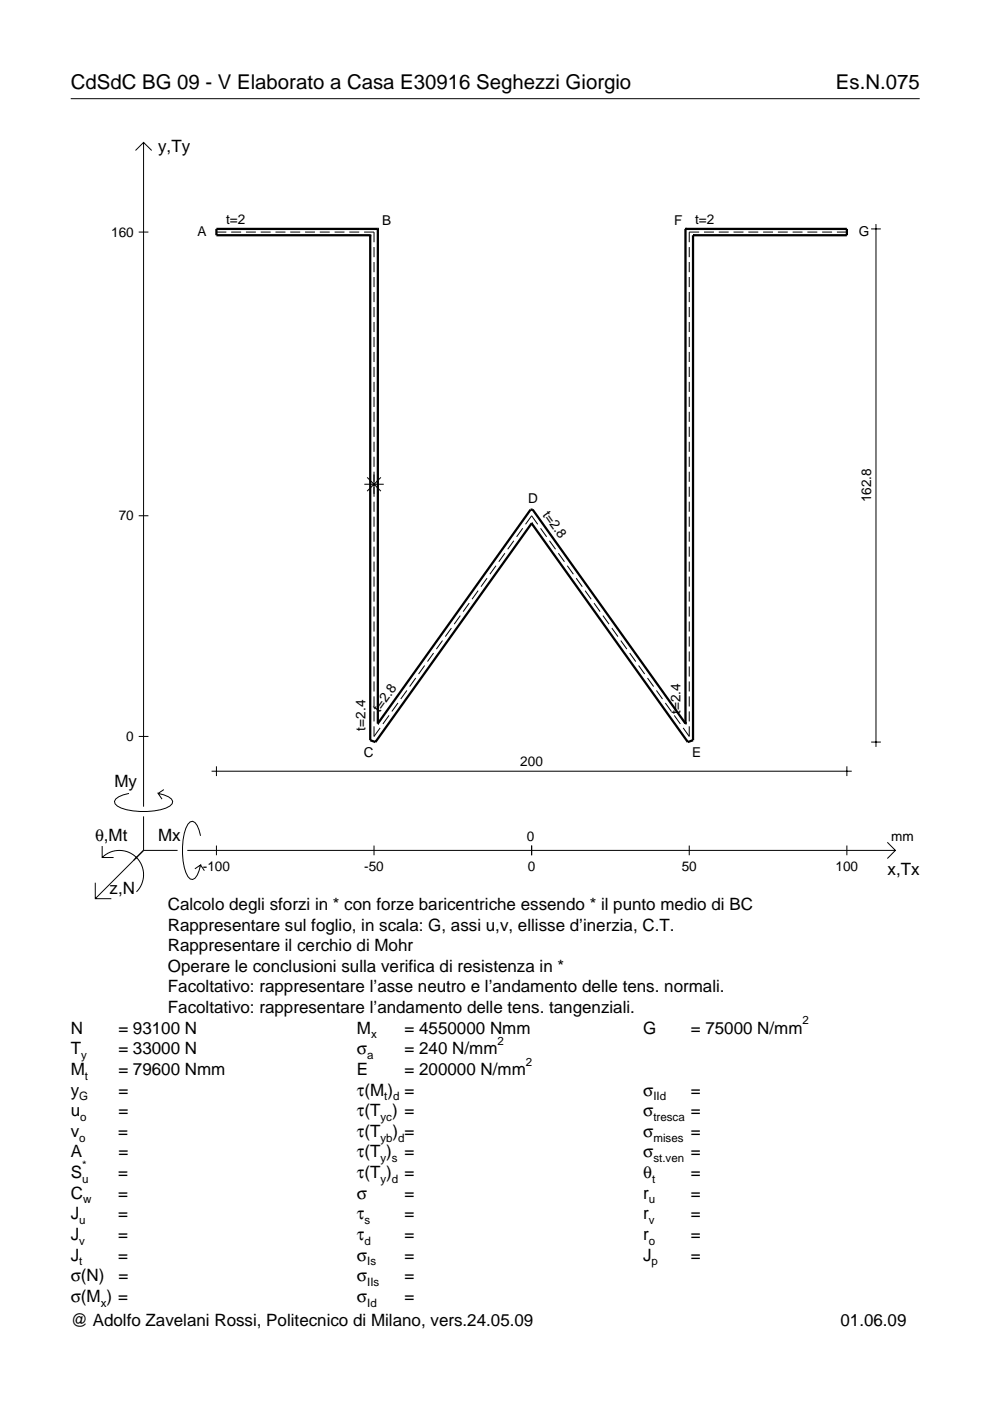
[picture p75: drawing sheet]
<svg xmlns="http://www.w3.org/2000/svg" width="210mm" height="297mm" viewBox="0 0 210 297" stroke-linecap="round" stroke-linejoin="round" font-family="sans-serif">
<defs><g id="words">
<g font-size="4.3">
<text x="15" y="18.9">CdSdC BG 09 - V Elaborato a Casa E30916 Seghezzi Giorgio</text>
<text x="177.2" y="18.9">Es.N.075</text>
</g>
<g font-size="3.6">
<text x="33.5" y="32.3">y,Ty</text>
<text x="24.3" y="166.9">My</text>
<text x="20.1" y="178.2">θ,Mt</text>
<text x="33.5" y="178.2">Mx</text>
<text x="188.2" y="185.5">x,Tx</text>
<text x="23.2" y="189.6">z,N</text>
<text x="35.6" y="192.9">Calcolo degli sforzi in * con forze baricentriche essendo * il punto medio di BC</text>
<text x="35.6" y="197.3">Rappresentare sul foglio, in scala: G, assi u,v, ellisse d’inerzia, C.T.</text>
<text x="35.6" y="201.7">Rappresentare il cerchio di Mohr</text>
<text x="35.6" y="206">Operare le conclusioni sulla verifica di resistenza in *</text>
<text x="35.6" y="210.4">Facoltativo: rappresentare l’asse neutro e l’andamento delle tens. normali.</text>
<text x="35.6" y="214.8">Facoltativo: rappresentare l’andamento delle tens. tangenziali.</text>
<text x="15" y="219.2">N</text>
<text x="25.1" y="219.2">= 93100 N</text>
<text x="75.7" y="219.2">M</text>
<text x="85.8" y="219.2">= 4550000 Nmm</text>
<text x="136.4" y="219.2">G</text>
<text x="146.5" y="219.2">= 75000 N/mm</text>
<text x="15" y="223.5">T</text>
<text x="15" y="227.9">M</text>
<text x="25.1" y="223.5">= 33000 N</text>
<text x="25.1" y="227.9">= 79600 Nmm</text>
<text x="75.7" y="223.5">σ</text>
<text x="75.7" y="227.9">E</text>
<text x="85.8" y="223.5">= 240 N/mm</text>
<text x="85.8" y="227.9">= 200000 N/mm</text>
<text x="15" y="232.3">y</text>
<text x="25.1" y="232.3">=</text>
<text x="75.7" y="232.3">τ(M ) =</text>
<text x="136.4" y="232.3">σ</text>
<text x="146.5" y="232.3">=</text>
<text x="15" y="236.7">u</text>
<text x="25.1" y="236.7">=</text>
<text x="75.7" y="236.7">τ(T ) =</text>
<text x="136.4" y="236.7">σ</text>
<text x="146.5" y="236.7">=</text>
<text x="15" y="245.4">A</text>
<text x="15" y="241">v</text>
<text x="25.1" y="241">=</text>
<text x="25.1" y="245.4">=</text>
<text x="75.7" y="245.4">τ(T )</text>
<text x="75.7" y="241">τ(T</text>
<text x="83.3" y="241">) =</text>
<text x="85.8" y="245.4">=</text>
<text x="136.4" y="241">σ</text>
<text x="136.4" y="245.4">σ</text>
<text x="146.5" y="241">=</text>
<text x="146.5" y="245.4">=</text>
<text x="15" y="249.8">S</text>
<text x="25.1" y="249.8">=</text>
<text x="75.7" y="249.8">τ(T )</text>
<text x="85.8" y="249.8">=</text>
<text x="136.4" y="249.8">θ</text>
<text x="146.5" y="249.8">=</text>
<text x="15" y="254.2">C</text>
<text x="25.1" y="254.2">=</text>
<text x="75.7" y="254.2">σ</text>
<text x="85.8" y="254.2">=</text>
<text x="136.4" y="254.2">r</text>
<text x="146.5" y="254.2">=</text>
<text x="15" y="258.5">J</text>
<text x="15" y="262.9">J</text>
<text x="25.1" y="258.5">=</text>
<text x="25.1" y="262.9">=</text>
<text x="75.7" y="258.5">τ</text>
<text x="75.7" y="262.9">τ</text>
<text x="85.8" y="258.5">=</text>
<text x="85.8" y="262.9">=</text>
<text x="136.4" y="258.5">r</text>
<text x="136.4" y="262.9">r</text>
<text x="146.5" y="258.5">=</text>
<text x="146.5" y="262.9">=</text>
<text x="15" y="267.3">J</text>
<text x="25.1" y="267.3">=</text>
<text x="75.7" y="267.3">σ</text>
<text x="85.8" y="267.3">=</text>
<text x="136.4" y="267.3">J</text>
<text x="146.5" y="267.3">=</text>
<text x="15" y="271.7">σ(N)</text>
<text x="25.1" y="271.7">=</text>
<text x="75.7" y="271.7">σ</text>
<text x="85.8" y="271.7">=</text>
<text x="15" y="276">σ(M ) =</text>
<text x="15" y="281.2">@ Adolfo Zavelani Rossi, Politecnico di Milano, vers.24.05.09</text>
<text x="75.7" y="276">σ</text>
<text x="85.8" y="276">=</text>
<text x="178.2" y="281.2">01.06.09</text>
</g>
<g font-size="2.9">
<text x="47.9" y="47.5">t=2</text>
<text x="81" y="47.7">B</text>
<text x="142.9" y="47.7">F</text>
<text x="147.4" y="47.5">t=2</text>
<text x="23.6" y="50.2">160</text>
<text x="41.9" y="50.1">A</text>
<text x="182.1" y="50.1">G</text>
<text x="112" y="106.6">D</text>
<text x="184.7" y="106.5" transform="rotate(-90 184.7 106.5)">162.8</text>
<text x="25.2" y="110.4">70</text>
<text x="115" y="109.1" transform="rotate(54 115 109.1)">t=2.8</text>
<text x="77.5" y="154.9" transform="rotate(-90 77.5 154.9)">t=2.4</text>
<text x="80.5" y="151.1" transform="rotate(-54 80.5 151.1)">t=2.8</text>
<text x="144.3" y="151.4" transform="rotate(-90 144.3 151.4)">t=2.4</text>
<text x="26.8" y="157.1">0</text>
<text x="77.2" y="160.4">C</text>
<text x="146.8" y="160.4">E</text>
<text x="110.3" y="162.5">200</text>
<text x="111.7" y="178.2">0</text>
<text x="189" y="178.2">mm</text>
<text x="43" y="184.7">-100</text>
<text x="77.2" y="184.7">-50</text>
<text x="111.9" y="184.7">0</text>
<text x="144.5" y="184.7">50</text>
<text x="177.2" y="184.7">100</text>
</g>
<g font-size="2.4">
<text x="78.7" y="220.2">x</text>
<text x="105.5" y="221.5">2</text>
<text x="170.2" y="217.2">2</text>
<text x="17.2" y="224.5">y</text>
<text x="77.9" y="224.5">a</text>
<text x="111.5" y="225.9">2</text>
<text x="16.8" y="233.3">G</text>
<text x="18" y="228.9">t</text>
<text x="81.5" y="233.3">t d</text>
<text x="138.5" y="233.3">IId</text>
<text x="17" y="237.7">o</text>
<text x="80.7" y="237.7">yc</text>
<text x="138.5" y="237.7">tresca</text>
<text x="16.8" y="242">o</text>
<text x="80.7" y="242">yb d</text>
<text x="138.5" y="242">mises</text>
<text x="17.4" y="250.8">u</text>
<text x="17.4" y="247.8">*</text>
<text x="80.7" y="246.4">y s</text>
<text x="80.7" y="250.8">y d</text>
<text x="138.2" y="250.8">t</text>
<text x="138.5" y="246.4">st.ven</text>
<text x="17.6" y="255.2">w</text>
<text x="137.6" y="255.2">u</text>
<text x="16.8" y="259.5">u</text>
<text x="16.8" y="263.9">v</text>
<text x="77.3" y="259.5">s</text>
<text x="77.3" y="263.9">d</text>
<text x="137.6" y="263.9">o</text>
<text x="137.6" y="259.5">v</text>
<text x="16.8" y="268.3">t</text>
<text x="77.9" y="268.3">Is</text>
<text x="138.2" y="268.3">p</text>
<text x="77.9" y="272.7">IIs</text>
<text x="21.4" y="277">x</text>
<text x="77.9" y="277">Id</text>
</g>
</g></defs>
<g fill="none" stroke="#000" stroke-width=".21">
<path d="M15 20.9h180M28.7 31.9l1.7-1.7 1.8 1.7M30.4 30.2v140.8M29.4 49.2h2.1M45.9 49.2h2.1M49 49.2h2.1M52.1 49.2h2.1M55.3 49.2h2.1M58.4 49.2h2.1M61.5 49.2h2.1M64.7 49.2h2.1M67.8 49.2h2.1"/>
<path d="M70.9 49.2h2.1M74.1 49.2h2.1M77.2 49.2h2.1v2.2M79.3 52.4v2.1M79.3 55.6v2.1M79.3 58.7v2.2M146.1 52.4v2.1M146.1 55.6v2.1M146.1 58.7v2.2M148.2 49.2h-2.1v2.2M149.3 49.2h2.1M152.4 49.2h2.1"/>
<path d="M155.5 49.2h2.1M158.7 49.2h2.1M161.8 49.2h2.1M164.9 49.2h2.1M168.1 49.2h2.1M171.2 49.2h2.1M174.3 49.2h2.1M177.4 49.2h2.2M184.7 48.5h2.1M185.7 47.5v110.9M79.3 61.9v2.2M79.3 65.1v2.1"/>
<path d="M79.3 68.3v2.1M79.3 71.4v2.2M79.3 74.6v2.2M79.3 77.8v2.1M146.1 61.9v2.2M146.1 65.1v2.1M146.1 68.3v2.1M146.1 71.4v2.2M146.1 74.6v2.2M146.1 77.8v2.1M79.3 81v2.1M79.3 84.1v2.2"/>
<path d="M79.3 87.3v2.2M79.3 90.5v2.1M79.3 93.7v2.1M79.3 96.8v2.2M146.1 81v2.1M146.1 84.1v2.2M146.1 87.3v2.2M146.1 90.5v2.1M146.1 93.7v2.1M146.1 96.8v2.2M29.4 109.4h2.1M77.2 102.7h4.2"/>
<path d="M77.8 101.2l3 2.9M79.3 100v5.3M79.3 106.4v2.1M79.3 109.5v2.2M79.3 112.7v2.2M79.3 115.9v2.1M79.3 119.1v2.1M80.8 101.2l-3 2.9M105.2 119.9l-1.3 1.8M107 117.3l-1.2 1.8M108.9 114.7l-1.3 1.8M110.8 112l-1.3 1.8"/>
<path d="M111.4 111.2l1.3-1.8 1.3 1.8M114.6 112l1.3 1.8M116.5 114.7l1.3 1.8M118.4 117.3l1.3 1.8M120.3 119.9l1.3 1.8M146.1 100v2.2M146.1 103.2v2.1M146.1 106.4v2.1M146.1 109.5v2.2M146.1 112.7v2.2M146.1 115.9v2.1M146.1 119.1v2.1"/>
<path d="M79.3 122.2v2.2M79.3 125.4v2.2M79.3 128.6v2.1M79.3 131.8v2.1M79.3 134.9v2.2M79.3 138.1v2.2M91.9 138.5l-1.3 1.8M93.8 135.8l-1.3 1.8M95.7 133.2l-1.3 1.8M97.6 130.5l-1.3 1.8M99.5 127.9l-1.3 1.8M101.4 125.2l-1.3 1.8"/>
<path d="M103.3 122.6l-1.3 1.8M122.2 122.6l1.3 1.8M124.1 125.2l1.2 1.8M125.9 127.9l1.3 1.8M127.8 130.5l1.3 1.8M129.7 133.2l1.3 1.8M131.6 135.8l1.3 1.8M133.5 138.5l1.3 1.8M146.1 122.2v2.2M146.1 125.4v2.2M146.1 128.6v2.1M146.1 131.8v2.1"/>
<path d="M146.1 134.9v2.2M146.1 138.1v2.2M29.4 156.1h2.1M79.3 141.3v2.1M79.3 144.5v2.1M79.3 147.6v2.2M79.3 150.8v2.2M79.3 154v2.1l1.3-1.8M82.5 151.7l-1.3 1.8M84.4 149l-1.3 1.9M86.3 146.4l-1.3 1.8M88.1 143.8l-1.2 1.8"/>
<path d="M90 141.1l-1.3 1.8M135.4 141.1l1.3 1.8M137.3 143.8l1.3 1.8M139.2 146.4l1.3 1.8M141.1 149l1.3 1.9M143 151.7l1.2 1.8M146.1 141.3v2.1M146.1 144.5v2.1M146.1 147.6v2.2M146.1 150.8v2.2M146.1 154v2.1l-1.3-1.8M184.7 157.3h2.1"/>
<path d="M21.7 179.4v2.4h2.4M27.3 168.2a3.6 3.6 0 0 0-3 1.7l.1 .5a5.6 5.6 0 0 0 3.8 1.5 13.4 13.4 0 0 0 7.8-1l.5-.5 .1-.5a3.6 3.6 0 0 0-3.1-1.7l.8 1.2M30.4 173.1v7.2M34.7 167.4l-1.2 .8M42.5 177.2a3.6 3.6 0 0 0-1.7-3.1l-.5 .2a5.7 5.7 0 0 0-1.5 3.7 13.3 13.3 0 0 0 1 7.9l.5 .5 .5 .1a3.6 3.6 0 0 0 1.7-3.1l-1.2 .8M44.9 163.5h135.7M45.9 162.5v2M45.9 179.3v2M79.3 179.3v2M112.7 179.3v2M146.1 179.3v2M179.6 162.5v2"/>
<path d="M179.6 179.3v2M188.1 178.6l1.7 1.7-1.7 1.7M20.2 187.2v3.3h3.4M21.7 181.8a5.1 5.1 0 0 1 7.2 0 5.1 5.1 0 0 1 0 7.3M30.4 180.3l-10.2 10.2M30.4 180.3h7.2M39.7 180.3h150.1M42.5 183.4l.8 1.2"/>
</g>
<g fill="none" stroke="#000" stroke-width=".48">
<path d="M78.5 49.9h.1M78.5 49.9v107l1.1 .4 33.1-46.3M80.1 48.5h.1M80.1 48.5h-34.2v1.4h32.6M80.1 48.5v104.9M145.3 48.5h.1M145.3 48.5h34.3v1.4h-32.7M145.3 48.5v104.9M146.9 49.9h.1M146.9 49.9v107l-1.1 .4-33.1-46.3M112.7 111h.1M80.1 153.4h.1"/>
<path d="M80.1 153.4l32.4-45.3h.4l32.4 45.3M145.3 153.4h.1"/>
</g>
<use href="#words"/>
</svg>
